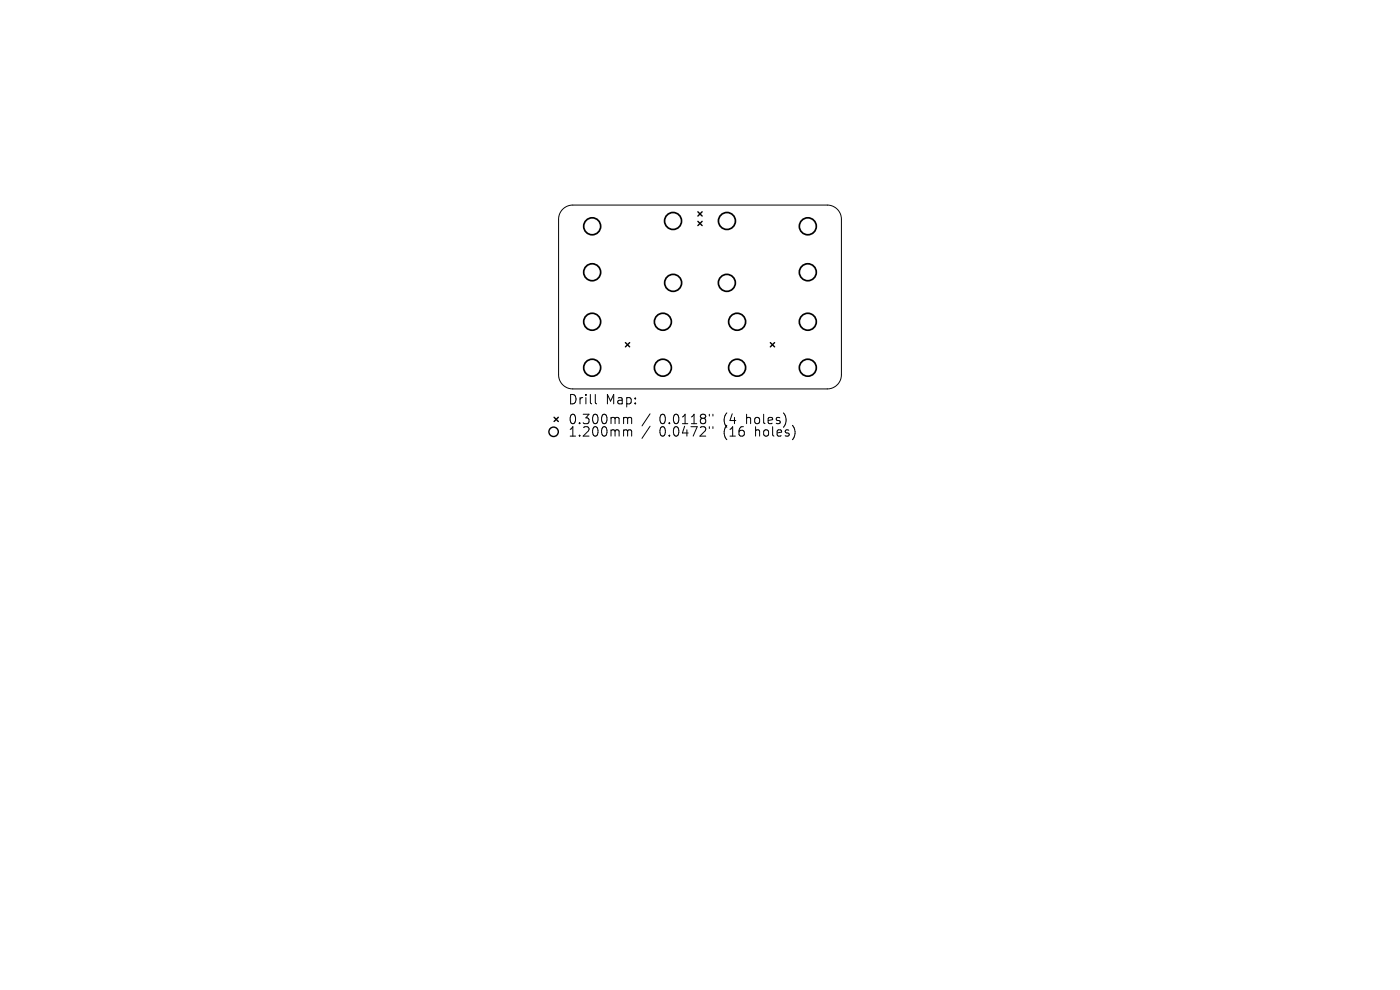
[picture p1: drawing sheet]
<svg xmlns="http://www.w3.org/2000/svg" width="297mm" height="210mm" viewBox="0 0 297 210" stroke-linecap="round" stroke-linejoin="round" font-family="sans-serif">
<defs><g id="words">
<g font-size="2.8">
<text x="120.4" y="86.1">Drill</text>
<text x="128.5" y="86.1">Map:</text>
<text x="120.4" y="90.3">0.300mm</text>
<text x="120.4" y="92.9">1.200mm</text>
<text x="139.9" y="90.3">0.0118&quot;</text>
<text x="139.9" y="92.9">0.0472&quot;</text>
<text x="153.6" y="90.3">(4</text>
<text x="153.6" y="92.9">(16</text>
<text x="158.6" y="90.3">holes)</text>
<text x="160.5" y="92.9">holes)</text>
</g>
</g></defs>
<g fill="none" stroke="#000" stroke-width=".21">
<path d="M119.4 44.4a3 3 0 0 1 2.1-.9h54a3 3 0 0 1 3 3v33a3 3 0 0 1-3 3h-54a3 3 0 0 1-3-3v-33a3 3 0 0 1 .9-2.1zM126.3 83.7v1.7l.3 .3M132.6 88.5h.3l.2 .3M132.6 91.2h.3l.2 .3M133.1 88.8l.3-.3 .5 .1 .1 1.3M133.1 88.8v1.1M133.1 91.5v1M133.1 91.5l.3-.3 .5 .1 .1 1.2M137.9 87.8l-1.7 2.6M137.9 90.4l-1.7 2.6M150.5 87.9v.4M150.5 90.5v.4"/>
<path d="M151.2 87.9v.4M151.2 90.5v.4"/>
</g>
<g fill="none" stroke="#000" stroke-width=".3">
<path d="M148.1 44.9l.9 .9M148.1 47l.9 .9M149 44.9l-.9 .9M149 47l-.9 .9M132.7 72.7l.9 .9M133.6 72.7l-.9 .9M163.4 72.7l.9 .9M164.3 72.7l-.9 .9M117.5 88.5l.9 .9M118.4 88.5l-.9 .9"/>
<circle cx="117.4" cy="91.6" r="1"/>
</g>
<g fill="none" stroke="#000" stroke-width=".36">
<circle cx="125.6" cy="48" r="1.8"/>
<circle cx="125.6" cy="57.8" r="1.8"/>
<circle cx="142.8" cy="46.9" r="1.8"/>
<circle cx="154.2" cy="46.9" r="1.8"/>
<circle cx="171.4" cy="48" r="1.8"/>
<circle cx="171.4" cy="57.8" r="1.8"/>
<circle cx="125.6" cy="78" r="1.8"/>
<circle cx="125.6" cy="68.3" r="1.8"/>
<circle cx="140.6" cy="78" r="1.8"/>
<circle cx="140.6" cy="68.3" r="1.8"/>
<circle cx="142.8" cy="60" r="1.8"/>
<circle cx="154.2" cy="60" r="1.8"/>
<circle cx="156.4" cy="78" r="1.8"/>
<circle cx="156.4" cy="68.3" r="1.8"/>
<circle cx="171.4" cy="78" r="1.8"/>
<circle cx="171.4" cy="68.3" r="1.8"/>
</g>
<use href="#words"/>
</svg>
